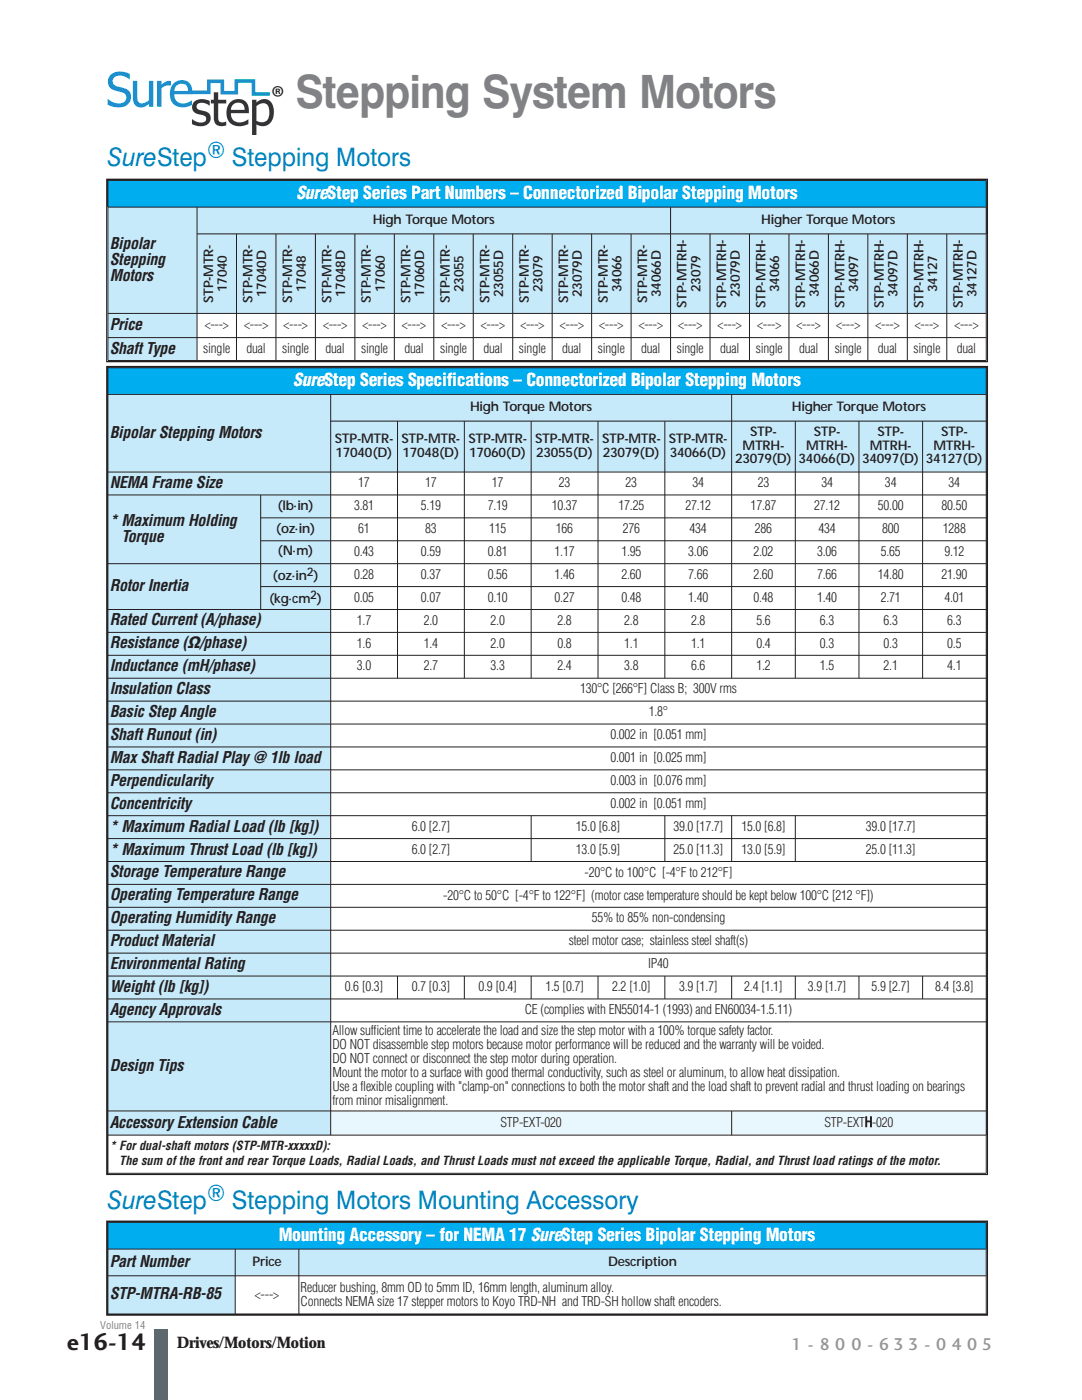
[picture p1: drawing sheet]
<svg xmlns="http://www.w3.org/2000/svg" width="216mm" height="279mm" viewBox="0 0 216 279" stroke-linecap="round" stroke-linejoin="round" font-family="sans-serif">
<defs><g id="words">
<text font-size="9.2" fill="#808285" x="59" y="21.6">Stepping System Motors</text>
<text font-size="6.4" fill="#231f20" x="54.1" y="21.6">®</text>
<g font-size="5.1" fill="#007bc3">
<text x="21.5" y="33.2">SureStep</text>
<text x="46.2" y="33.2">Stepping Motors</text>
<text x="21.5" y="241.3">SureStep</text>
<text x="46.2" y="241.3">Stepping Motors Mounting Accessory</text>
</g>
<text font-size="4.9" fill="#231f20" x="13.4" y="269.3">e16-14</text>
<g font-size="4.6" fill="#007bc3">
<text x="41.3" y="31.5">®</text>
<text x="41.3" y="239.7">®</text>
</g>
<g font-size="3.6" fill="#fff">
<text x="59.2" y="39.7">SureStep Series Part Numbers – Connectorized Bipolar Stepping Motors</text>
<text x="58.5" y="77">SureStep Series Specifications – Connectorized Bipolar Stepping Motors</text>
</g>
<text font-size="3.5" fill="#fff" x="55.6" y="247.6">Mounting Accessory – for NEMA 17 SureStep Series Bipolar Stepping Motors</text>
<text font-size="3.5" fill="#939598" x="157.9" y="269.5">1 - 8 0 0 - 6 3 3 - 0 4 0 5</text>
<g font-size="3.2" fill="#231f20">
<text x="21.9" y="49.7">Bipolar</text>
<text x="21.9" y="52.8">Stepping</text>
<text x="21.9" y="56">Motors</text>
<text x="21.9" y="65.9">Price</text>
<text x="21.9" y="70.6">Shaft Type</text>
<text x="21.9" y="87.4">Bipolar Stepping Motors</text>
<text x="21.9" y="97.4">NEMA Frame Size</text>
<text x="21.9" y="104.9">* Maximum Holding</text>
<text x="24.2" y="108.1">Torque</text>
<text x="21.9" y="118">Rotor Inertia</text>
<text x="21.9" y="124.8">Rated Current (A/phase)</text>
<text x="21.9" y="129.4">Resistance (Ω/phase)</text>
<text x="21.9" y="134">Inductance (mH/phase)</text>
<text x="21.9" y="138.5">Insulation Class</text>
<text x="21.9" y="143.1">Basic Step Angle</text>
<text x="21.9" y="147.7">Shaft Runout (in)</text>
<text x="21.9" y="152.2">Max Shaft Radial Play @ 1lb load</text>
<text x="21.9" y="156.8">Perpendicularity</text>
<text x="21.9" y="161.4">Concentricity</text>
<text x="21.9" y="166">* Maximum Radial Load (lb [kg])</text>
<text x="21.9" y="170.5">* Maximum Thrust Load (lb [kg])</text>
<text x="21.9" y="175.1">Storage Temperature Range</text>
<text x="21.9" y="179.7">Operating Temperature Range</text>
<text x="21.9" y="184.3">Operating Humidity Range</text>
<text x="21.9" y="188.8">Product Material</text>
<text x="21.9" y="193.4">Environmental Rating</text>
<text x="21.9" y="198">Weight (lb [kg])</text>
<text x="21.9" y="202.5">Agency Approvals</text>
<text x="21.9" y="213.7">Design Tips</text>
<text x="21.9" y="225">Accessory Extension Cable</text>
<text x="21.9" y="252.8">Part Number</text>
<text x="21.9" y="259.3">STP-MTRA-RB-85</text>
<text x="35.3" y="269.1">Drives/Motors/Motion</text>
</g>
<g font-size="2.6" fill="#231f20">
<text x="74.4" y="44.7">High Torque Motors</text>
<text x="151.9" y="44.7">Higher Torque Motors</text>
<text x="45.3" y="58.3" transform="rotate(-90 45.3 58.3)">17040</text>
<text x="53.1" y="59.3" transform="rotate(-90 53.1 59.3)">17040D</text>
<text x="61" y="58.3" transform="rotate(-90 61 58.3)">17048</text>
<text x="68.9" y="59.3" transform="rotate(-90 68.9 59.3)">17048D</text>
<text x="76.8" y="58.3" transform="rotate(-90 76.8 58.3)">17060</text>
<text x="84.6" y="59.3" transform="rotate(-90 84.6 59.3)">17060D</text>
<text x="92.5" y="58.3" transform="rotate(-90 92.5 58.3)">23055</text>
<text x="100.4" y="59.3" transform="rotate(-90 100.4 59.3)">23055D</text>
<text x="108.3" y="58.3" transform="rotate(-90 108.3 58.3)">23079</text>
<text x="116.1" y="59.3" transform="rotate(-90 116.1 59.3)">23079D</text>
<text x="124" y="58.3" transform="rotate(-90 124 58.3)">34066</text>
<text x="131.9" y="59.3" transform="rotate(-90 131.9 59.3)">34066D</text>
<text x="139.7" y="58.3" transform="rotate(-90 139.7 58.3)">23079</text>
<text x="147.6" y="59.3" transform="rotate(-90 147.6 59.3)">23079D</text>
<text x="155.5" y="58.3" transform="rotate(-90 155.5 58.3)">34066</text>
<text x="163.4" y="59.3" transform="rotate(-90 163.4 59.3)">34066D</text>
<text x="171.2" y="58.3" transform="rotate(-90 171.2 58.3)">34097</text>
<text x="179.1" y="59.3" transform="rotate(-90 179.1 59.3)">34097D</text>
<text x="187" y="58.3" transform="rotate(-90 187 58.3)">34127</text>
<text x="194.9" y="59.3" transform="rotate(-90 194.9 59.3)">34127D</text>
<text x="40.8" y="65.7">&lt;---&gt;</text>
<text x="42.5" y="60.5" transform="rotate(-90 42.5 60.5)">STP-MTR-</text>
<text x="48.7" y="65.7">&lt;---&gt;</text>
<text x="50.4" y="60.5" transform="rotate(-90 50.4 60.5)">STP-MTR-</text>
<text x="56.6" y="65.7">&lt;---&gt;</text>
<text x="58.3" y="60.5" transform="rotate(-90 58.3 60.5)">STP-MTR-</text>
<text x="64.5" y="65.7">&lt;---&gt;</text>
<text x="66.1" y="60.5" transform="rotate(-90 66.1 60.5)">STP-MTR-</text>
<text x="72.3" y="65.7">&lt;---&gt;</text>
<text x="74" y="60.5" transform="rotate(-90 74 60.5)">STP-MTR-</text>
<text x="80.2" y="65.7">&lt;---&gt;</text>
<text x="81.9" y="60.5" transform="rotate(-90 81.9 60.5)">STP-MTR-</text>
<text x="88.1" y="65.7">&lt;---&gt;</text>
<text x="89.8" y="60.5" transform="rotate(-90 89.8 60.5)">STP-MTR-</text>
<text x="96" y="65.7">&lt;---&gt;</text>
<text x="97.6" y="60.5" transform="rotate(-90 97.6 60.5)">STP-MTR-</text>
<text x="103.8" y="65.7">&lt;---&gt;</text>
<text x="105.5" y="60.5" transform="rotate(-90 105.5 60.5)">STP-MTR-</text>
<text x="111.7" y="65.7">&lt;---&gt;</text>
<text x="113.4" y="60.5" transform="rotate(-90 113.4 60.5)">STP-MTR-</text>
<text x="119.6" y="65.7">&lt;---&gt;</text>
<text x="121.3" y="60.5" transform="rotate(-90 121.3 60.5)">STP-MTR-</text>
<text x="127.5" y="65.7">&lt;---&gt;</text>
<text x="129.1" y="60.5" transform="rotate(-90 129.1 60.5)">STP-MTR-</text>
<text x="135.3" y="65.7">&lt;---&gt;</text>
<text x="137" y="61.4" transform="rotate(-90 137 61.4)">STP-MTRH-</text>
<text x="143.2" y="65.7">&lt;---&gt;</text>
<text x="144.9" y="61.4" transform="rotate(-90 144.9 61.4)">STP-MTRH-</text>
<text x="151.1" y="65.7">&lt;---&gt;</text>
<text x="152.8" y="61.4" transform="rotate(-90 152.8 61.4)">STP-MTRH-</text>
<text x="158.9" y="65.7">&lt;---&gt;</text>
<text x="160.6" y="61.4" transform="rotate(-90 160.6 61.4)">STP-MTRH-</text>
<text x="166.8" y="65.7">&lt;---&gt;</text>
<text x="168.5" y="61.4" transform="rotate(-90 168.5 61.4)">STP-MTRH-</text>
<text x="174.7" y="65.7">&lt;---&gt;</text>
<text x="176.4" y="61.4" transform="rotate(-90 176.4 61.4)">STP-MTRH-</text>
<text x="182.6" y="65.7">&lt;---&gt;</text>
<text x="184.3" y="61.4" transform="rotate(-90 184.3 61.4)">STP-MTRH-</text>
<text x="190.4" y="65.7">&lt;---&gt;</text>
<text x="192.1" y="61.4" transform="rotate(-90 192.1 61.4)">STP-MTRH-</text>
<text x="40.6" y="70.4">single</text>
<text x="49.2" y="70.4">dual</text>
<text x="56.3" y="70.4">single</text>
<text x="65" y="70.4">dual</text>
<text x="72.1" y="70.4">single</text>
<text x="80.7" y="70.4">dual</text>
<text x="87.8" y="70.4">single</text>
<text x="96.4" y="70.4">dual</text>
<text x="103.6" y="70.4">single</text>
<text x="112.2" y="70.4">dual</text>
<text x="119.3" y="70.4">single</text>
<text x="127.9" y="70.4">dual</text>
<text x="135.1" y="70.4">single</text>
<text x="143.7" y="70.4">dual</text>
<text x="150.8" y="70.4">single</text>
<text x="159.4" y="70.4">dual</text>
<text x="166.5" y="70.4">single</text>
<text x="175.2" y="70.4">dual</text>
<text x="182.3" y="70.4">single</text>
<text x="190.9" y="70.4">dual</text>
<text x="93.8" y="82">High Torque Motors</text>
<text x="158" y="82">Higher Torque Motors</text>
<text x="66.8" y="88.4">STP-MTR-</text>
<text x="80.1" y="88.4">STP-MTR-</text>
<text x="93.5" y="88.4">STP-MTR-</text>
<text x="106.8" y="88.4">STP-MTR-</text>
<text x="120.1" y="88.4">STP-MTR-</text>
<text x="133.5" y="88.4">STP-MTR-</text>
<text x="148.2" y="89.8">MTRH-</text>
<text x="149.7" y="87">STP-</text>
<text x="160.9" y="89.8">MTRH-</text>
<text x="162.4" y="87">STP-</text>
<text x="173.6" y="89.8">MTRH-</text>
<text x="175.1" y="87">STP-</text>
<text x="186.3" y="89.8">MTRH-</text>
<text x="187.8" y="87">STP-</text>
<text x="67" y="91.1">17040(D)</text>
<text x="80.3" y="91.1">17048(D)</text>
<text x="93.6" y="91.1">17060(D)</text>
<text x="107" y="91.1">23055(D)</text>
<text x="120.3" y="91.1">23079(D)</text>
<text x="133.6" y="91.1">34066(D)</text>
<text x="146.7" y="92.5">23079(D)</text>
<text x="159.4" y="92.5">34066(D)</text>
<text x="172.1" y="92.5">34097(D)</text>
<text x="184.8" y="92.5">34127(D)</text>
<text x="55.4" y="101.7">(lb·in)</text>
<text x="70.7" y="101.8">3.81</text>
<text x="71.5" y="97.2">17</text>
<text x="84" y="101.8">5.19</text>
<text x="84.8" y="97.2">17</text>
<text x="97.3" y="101.8">7.19</text>
<text x="98.2" y="97.2">17</text>
<text x="110.1" y="101.8">10.37</text>
<text x="111.5" y="97.2">23</text>
<text x="123.4" y="101.8">17.25</text>
<text x="124.8" y="97.2">23</text>
<text x="136.8" y="101.8">27.12</text>
<text x="138.2" y="97.2">34</text>
<text x="149.8" y="101.8">17.87</text>
<text x="151.2" y="97.2">23</text>
<text x="162.5" y="101.8">27.12</text>
<text x="163.9" y="97.2">34</text>
<text x="175.2" y="101.8">50.00</text>
<text x="176.6" y="97.2">34</text>
<text x="187.9" y="101.8">80.50</text>
<text x="189.3" y="97.2">34</text>
<text x="55.1" y="106.3">(oz·in)</text>
<text x="71.5" y="106.4">61</text>
<text x="84.8" y="106.4">83</text>
<text x="97.6" y="106.4">115</text>
<text x="110.9" y="106.4">166</text>
<text x="124.3" y="106.4">276</text>
<text x="137.6" y="106.4">434</text>
<text x="150.6" y="106.4">286</text>
<text x="163.3" y="106.4">434</text>
<text x="176" y="106.4">800</text>
<text x="188.2" y="106.4">1288</text>
<text x="55.4" y="110.8">(N·m)</text>
<text x="70.7" y="110.9">0.43</text>
<text x="84" y="110.9">0.59</text>
<text x="97.3" y="110.9">0.81</text>
<text x="110.7" y="110.9">1.17</text>
<text x="124" y="110.9">1.95</text>
<text x="137.3" y="110.9">3.06</text>
<text x="150.4" y="110.9">2.02</text>
<text x="163.1" y="110.9">3.06</text>
<text x="175.8" y="110.9">5.65</text>
<text x="188.5" y="110.9">9.12</text>
<text x="54.4" y="115.8">(oz·in )</text>
<text x="70.7" y="115.5">0.28</text>
<text x="84" y="115.5">0.37</text>
<text x="97.3" y="115.5">0.56</text>
<text x="110.7" y="115.5">1.46</text>
<text x="124" y="115.5">2.60</text>
<text x="137.3" y="115.5">7.66</text>
<text x="150.4" y="115.5">2.60</text>
<text x="163.1" y="115.5">7.66</text>
<text x="175.2" y="115.5">14.80</text>
<text x="187.9" y="115.5">21.90</text>
<text x="53.7" y="120.3">(kg·cm )</text>
<text x="70.7" y="120.1">0.05</text>
<text x="71.2" y="124.7">1.7</text>
<text x="84" y="120.1">0.07</text>
<text x="84.6" y="124.7">2.0</text>
<text x="97.3" y="120.1">0.10</text>
<text x="97.9" y="124.7">2.0</text>
<text x="110.7" y="120.1">0.27</text>
<text x="111.2" y="124.7">2.8</text>
<text x="124" y="120.1">0.48</text>
<text x="124.6" y="124.7">2.8</text>
<text x="137.3" y="120.1">1.40</text>
<text x="137.9" y="124.7">2.8</text>
<text x="150.4" y="120.1">0.48</text>
<text x="150.9" y="124.7">5.6</text>
<text x="163.1" y="120.1">1.40</text>
<text x="163.6" y="124.7">6.3</text>
<text x="175.8" y="120.1">2.71</text>
<text x="176.3" y="124.7">6.3</text>
<text x="188.5" y="120.1">4.01</text>
<text x="189" y="124.7">6.3</text>
<text x="71.2" y="129.2">1.6</text>
<text x="84.6" y="129.2">1.4</text>
<text x="97.9" y="129.2">2.0</text>
<text x="111.2" y="129.2">0.8</text>
<text x="124.6" y="129.2">1.1</text>
<text x="137.9" y="129.2">1.1</text>
<text x="150.9" y="129.2">0.4</text>
<text x="163.6" y="129.2">0.3</text>
<text x="176.3" y="129.2">0.3</text>
<text x="189" y="129.2">0.5</text>
<text x="71.2" y="133.8">3.0</text>
<text x="84.6" y="133.8">2.7</text>
<text x="97.9" y="133.8">3.3</text>
<text x="111.2" y="133.8">2.4</text>
<text x="124.6" y="133.8">3.8</text>
<text x="137.9" y="133.8">6.6</text>
<text x="150.9" y="133.8">1.2</text>
<text x="163.6" y="133.8">1.5</text>
<text x="176.3" y="133.8">2.1</text>
<text x="189" y="133.8">4.1</text>
<text x="115.7" y="138.4">130°C [266°F] Class B; 300V rms</text>
<text x="129.5" y="143">1.8°</text>
<text x="121.8" y="147.5">0.002 in [0.051 mm]</text>
<text x="121.8" y="152.1">0.001 in [0.025 mm]</text>
<text x="121.8" y="156.7">0.003 in [0.076 mm]</text>
<text x="121.8" y="161.2">0.002 in [0.051 mm]</text>
<text x="82.2" y="165.8">6.0 [2.7]</text>
<text x="114.9" y="165.8">15.0 [6.8]</text>
<text x="134.4" y="165.8">39.0 [17.7]</text>
<text x="147.9" y="165.8">15.0 [6.8]</text>
<text x="172.8" y="165.8">39.0 [17.7]</text>
<text x="82.2" y="170.4">6.0 [2.7]</text>
<text x="114.9" y="170.4">13.0 [5.9]</text>
<text x="134.4" y="170.4">25.0 [11.3]</text>
<text x="147.9" y="170.4">13.0 [5.9]</text>
<text x="172.8" y="170.4">25.0 [11.3]</text>
<text x="88.5" y="179.5">-20°C to 50°C [-4°F to 122°F] (motor case temperature should be kept below 100°C [212 °F])</text>
<text x="116.6" y="175">-20°C to 100°C [-4°F to 212°F]</text>
<text x="118.1" y="184.1">55% to 85% non-condensing</text>
<text x="113.5" y="188.7">steel motor case; stainless steel shaft(s)</text>
<text x="68.8" y="197.8">0.6 [0.3]</text>
<text x="82.2" y="197.8">0.7 [0.3]</text>
<text x="95.5" y="197.8">0.9 [0.4]</text>
<text x="108.8" y="197.8">1.5 [0.7]</text>
<text x="122.2" y="197.8">2.2 [1.0]</text>
<text x="129.3" y="193.2">IP40</text>
<text x="135.5" y="197.8">3.9 [1.7]</text>
<text x="148.5" y="197.8">2.4 [1.1]</text>
<text x="161.2" y="197.8">3.9 [1.7]</text>
<text x="173.9" y="197.8">5.9 [2.7]</text>
<text x="186.6" y="197.8">8.4 [3.8]</text>
<text x="104.7" y="202.4">CE (complies with EN55014-1 (1993) and EN60034-1.5.11)</text>
<text x="66.3" y="206.5">Allow sufficient time to accelerate the load and size the step motor with a 100% torque safety factor.</text>
<text x="66.3" y="209.3">DO NOT disassemble step motors because motor performance will be reduced and the warranty will be voided.</text>
<text x="66.3" y="212.2">DO NOT connect or disconnect the step motor during operation.</text>
<text x="66.3" y="215">Mount the motor to a surface with good thermal conductivity, such as steel or aluminum, to allow heat dissipation.</text>
<text x="66.3" y="217.8">Use a flexible coupling with &quot;clamp-on&quot; connections to both the motor shaft and the load shaft to prevent radial and thrust loading on bearings</text>
<text x="66.3" y="220.6">from minor misalignment.</text>
<text x="99.9" y="224.9">STP-EXT-020</text>
<text x="164.5" y="224.9">STP-EXTH-020</text>
<text x="50.4" y="252.6">Price</text>
<text x="60" y="257.8">Reducer bushing, 8mm OD to 5mm ID, 16mm length, aluminum alloy.</text>
<text x="121.4" y="252.6">Description</text>
<text x="50.9" y="259.2">&lt;---&gt;</text>
<text x="60" y="260.6">Connects NEMA size 17 stepper motors to Koyo TRD-NH and TRD-SH hollow shaft encoders.</text>
</g>
<g font-size="2.5" fill="#231f20">
<text x="21.9" y="229.6">* For dual-shaft motors (STP-MTR-xxxxxD):</text>
<text x="23.8" y="232.5">The sum of the front and rear Torque Loads, Radial Loads, and Thrust Loads must not exceed the applicable Torque, Radial, and Thrust load ratings of the motor.</text>
</g>
<g font-size="2.4" fill="#231f20">
<text x="61.2" y="114.9">2</text>
<text x="61.9" y="119.5">2</text>
</g>
<text font-size="2.1" fill="#808285" x="20" y="265.2">Volume 14</text>
</g></defs>
<path d="M30.8 265.3h2.6v14.1h-2.6z" fill="#39b54a"/>
<path d="M58.6 14.3h138.1v12.7h-138.1z" fill="#fff"/>
<path d="M38.2 18.4h3.5v-2.2h2.7v2.3h2.8v-2.3h3.4v2.6h3.2" fill="none" stroke="#138ece" stroke-width=".7" stroke-linecap="butt"/>
<g fill="#138ece">
<path d="M22.2 14.9a3.7 3.7 0 0 1 3.7-.2l-.1 1.1a2.41 2.41 0 0 0-3.1-.2 1.18 1.18 0 0 0 0 1.2 1.18 1.18 0 0 0 1.1 .6 2.42 2.42 0 0 1 2.3 1.6 2.32 2.32 0 0 1-3.1 2.4l-1.5-.5v-1.2a2.8 2.8 0 0 0 3.3 .6 1.14 1.14 0 0 0 .3-1.3 1.14 1.14 0 0 0-1.1-.7l-.4-.1a1.94 1.94 0 0 1-1.9-1.2 1.94 1.94 0 0 1 .5-2.1z" fill-rule="evenodd"/>
<path d="M26.5 16.1h.9v3a1.14 1.14 0 0 0 1 1.5l.6-.2 .7-.4v-3.9h.9v5.2h-.9v-.6a1.76 1.76 0 0 1-2.1 .7 1.76 1.76 0 0 1-1.1-1.9z" fill-rule="evenodd"/>
<path d="M31.3 16.1h.9v.8a2.04 2.04 0 0 1 1.9-.7v.9h-.2a1.95 1.95 0 0 0-1.7 .5v3.7h-.9z" fill-rule="evenodd"/>
<path d="M35.2 17.1l-.3 .5-.1 .5h2.7a1.33 1.33 0 0 0-.8-1.3 1.33 1.33 0 0 0-1.5 .3zM34.6 16.7a2.14 2.14 0 0 1 2.5-.6 2.14 2.14 0 0 1 1.3 2.2v.5h-3.6a1.85 1.85 0 0 0 1 1.7 1.85 1.85 0 0 0 1.9-.1l.6-.4v1a3.3 3.3 0 0 1-4-.6 3.4 3.4 0 0 1 .3-3.7z" fill-rule="evenodd"/>
</g>
<g fill="#333536">
<path d="M38.9 20.2a3 3 0 0 1 3 0v.9a2.15 2.15 0 0 0-2.5-.3 .82 .82 0 0 0 0 .9 .82 .82 0 0 0 .8 .4h.2a1.55 1.55 0 0 1 1.6 1.6 1.55 1.55 0 0 1-1.6 1.5l-1-.1-1.1-.3v-1a2.24 2.24 0 0 0 2.8 .3 .84 .84 0 0 0-1-1.2h-.2a1.51 1.51 0 0 1-1.5-1 1.51 1.51 0 0 1 .5-1.7z" fill-rule="evenodd"/>
<path d="M42.7 18.4h.8v1.5h1.6v.7h-1.6v2.5a1 1 0 0 0 .7 1.3l.9-.1v.7l-.1 .1a1.64 1.64 0 0 1-2.3-1.6v-2.9h-.6v-.7h.6z" fill-rule="evenodd"/>
<path d="M46.5 20.9l-.3 .4-.1 .6h2.7a1.33 1.33 0 0 0-.8-1.4 1.33 1.33 0 0 0-1.5 .4zM45.8 20.5a2.14 2.14 0 0 1 2.6-.6 2.14 2.14 0 0 1 1.3 2.2v.5h-3.6a1.85 1.85 0 0 0 1 1.7 1.85 1.85 0 0 0 1.9-.2l.6-.3v1a3.3 3.3 0 0 1-4-.6 3.4 3.4 0 0 1 .2-3.7z" fill-rule="evenodd"/>
<path d="M51.2 21.2v2.9a1.63 1.63 0 0 0 1.8 .1 1.63 1.63 0 0 0 .7-1.7 1.41 1.41 0 0 0-1.4-1.9zM50.3 19.9h.9v.6a1.96 1.96 0 0 1 2.2-.6 1.96 1.96 0 0 1 1.2 2 2.61 2.61 0 0 1-2.1 3.3l-.7-.1-.6-.3v2.2h-.9z" fill-rule="evenodd"/>
</g>
<path d="M21.4 73.2h175.6v161.1h-175.6z" fill="#fff"/>
<path d="M21.4 73.2h175.6v161.1h-175.6z" fill="none" stroke="#231f20" stroke-width=".35"/>
<path d="M21.5 73.4h175.3v5.3h-175.3z" fill="#00aeef"/>
<g fill="#c7eafb">
<path d="M21.5 78.7h44.5v15.5h-44.5z"/>
<path d="M66 78.7h80v5.3h-80z"/>
<path d="M146 78.7h50.8v5.3h-50.8z"/>
<path d="M66 84h13.3v10.2h-13.3z"/>
<path d="M79.3 84h13.4v10.2h-13.4z"/>
<path d="M92.7 84h13.3v10.2h-13.3z"/>
<path d="M106 84h13.3v10.2h-13.3z"/>
<path d="M119.3 84h13.4v10.2h-13.4z"/>
<path d="M132.7 84h13.3v10.2h-13.3z"/>
<path d="M146 84h12.7v10.2h-12.7z"/>
<path d="M158.7 84h12.7v10.2h-12.7z"/>
<path d="M171.4 84h12.7v10.2h-12.7z"/>
<path d="M184.1 84h12.7v10.2h-12.7z"/>
<path d="M21.5 94.2h44.5v4.6h-44.5z"/>
</g>
<g fill="#fff">
<path d="M66 94.2h13.3v4.6h-13.3z"/>
<path d="M79.3 94.2h13.4v4.6h-13.4z"/>
<path d="M92.7 94.2h13.3v4.6h-13.3z"/>
<path d="M106 94.2h13.3v4.6h-13.3z"/>
<path d="M119.3 94.2h13.4v4.6h-13.4z"/>
<path d="M132.7 94.2h13.3v4.6h-13.3z"/>
<path d="M146 94.2h12.7v4.6h-12.7z"/>
<path d="M158.7 94.2h12.7v4.6h-12.7z"/>
<path d="M171.4 94.2h12.7v4.6h-12.7z"/>
<path d="M184.1 94.2h12.7v4.6h-12.7z"/>
</g>
<g fill="#c7eafb">
<path d="M21.5 98.8h30.5v13.7h-30.5z"/>
<path d="M52 98.8h14v4.5h-14z"/>
</g>
<g fill="#fff">
<path d="M66 98.8h13.3v4.5h-13.3z"/>
<path d="M79.3 98.8h13.4v4.5h-13.4z"/>
<path d="M92.7 98.8h13.3v4.5h-13.3z"/>
<path d="M106 98.8h13.3v4.5h-13.3z"/>
<path d="M119.3 98.8h13.4v4.5h-13.4z"/>
<path d="M132.7 98.8h13.3v4.5h-13.3z"/>
<path d="M146 98.8h12.7v4.5h-12.7z"/>
<path d="M158.7 98.8h12.7v4.5h-12.7z"/>
<path d="M171.4 98.8h12.7v4.5h-12.7z"/>
<path d="M184.1 98.8h12.7v4.5h-12.7z"/>
</g>
<path d="M52 103.3h14v4.6h-14z" fill="#c7eafb"/>
<g fill="#fff">
<path d="M66 103.3h13.3v4.6h-13.3z"/>
<path d="M79.3 103.3h13.4v4.6h-13.4z"/>
<path d="M92.7 103.3h13.3v4.6h-13.3z"/>
<path d="M106 103.3h13.3v4.6h-13.3z"/>
<path d="M119.3 103.3h13.4v4.6h-13.4z"/>
<path d="M132.7 103.3h13.3v4.6h-13.3z"/>
<path d="M146 103.3h12.7v4.6h-12.7z"/>
<path d="M158.7 103.3h12.7v4.6h-12.7z"/>
<path d="M171.4 103.3h12.7v4.6h-12.7z"/>
<path d="M184.1 103.3h12.7v4.6h-12.7z"/>
</g>
<path d="M52 107.9h14v4.6h-14z" fill="#c7eafb"/>
<g fill="#fff">
<path d="M66 107.9h13.3v4.6h-13.3z"/>
<path d="M79.3 107.9h13.4v4.6h-13.4z"/>
<path d="M92.7 107.9h13.3v4.6h-13.3z"/>
<path d="M106 107.9h13.3v4.6h-13.3z"/>
<path d="M119.3 107.9h13.4v4.6h-13.4z"/>
<path d="M132.7 107.9h13.3v4.6h-13.3z"/>
<path d="M146 107.9h12.7v4.6h-12.7z"/>
<path d="M158.7 107.9h12.7v4.6h-12.7z"/>
<path d="M171.4 107.9h12.7v4.6h-12.7z"/>
<path d="M184.1 107.9h12.7v4.6h-12.7z"/>
</g>
<g fill="#c7eafb">
<path d="M21.5 112.5h30.5v9.1h-30.5z"/>
<path d="M52 112.5h14v4.6h-14z"/>
</g>
<g fill="#fff">
<path d="M66 112.5h13.3v4.6h-13.3z"/>
<path d="M79.3 112.5h13.4v4.6h-13.4z"/>
<path d="M92.7 112.5h13.3v4.6h-13.3z"/>
<path d="M106 112.5h13.3v4.6h-13.3z"/>
<path d="M119.3 112.5h13.4v4.6h-13.4z"/>
<path d="M132.7 112.5h13.3v4.6h-13.3z"/>
<path d="M146 112.5h12.7v4.6h-12.7z"/>
<path d="M158.7 112.5h12.7v4.6h-12.7z"/>
<path d="M171.4 112.5h12.7v4.6h-12.7z"/>
<path d="M184.1 112.5h12.7v4.6h-12.7z"/>
</g>
<path d="M52 117.1h14v4.5h-14z" fill="#c7eafb"/>
<g fill="#fff">
<path d="M66 117.1h13.3v4.5h-13.3z"/>
<path d="M79.3 117.1h13.4v4.5h-13.4z"/>
<path d="M92.7 117.1h13.3v4.5h-13.3z"/>
<path d="M106 117.1h13.3v4.5h-13.3z"/>
<path d="M119.3 117.1h13.4v4.5h-13.4z"/>
<path d="M132.7 117.1h13.3v4.5h-13.3z"/>
<path d="M146 117.1h12.7v4.5h-12.7z"/>
<path d="M158.7 117.1h12.7v4.5h-12.7z"/>
<path d="M171.4 117.1h12.7v4.5h-12.7z"/>
<path d="M184.1 117.1h12.7v4.5h-12.7z"/>
</g>
<path d="M21.5 121.6h44.5v4.6h-44.5z" fill="#c7eafb"/>
<g fill="#fff">
<path d="M66 121.6h13.3v4.6h-13.3z"/>
<path d="M79.3 121.6h13.4v4.6h-13.4z"/>
<path d="M92.7 121.6h13.3v4.6h-13.3z"/>
<path d="M106 121.6h13.3v4.6h-13.3z"/>
<path d="M119.3 121.6h13.4v4.6h-13.4z"/>
<path d="M132.7 121.6h13.3v4.6h-13.3z"/>
<path d="M146 121.6h12.7v4.6h-12.7z"/>
<path d="M158.7 121.6h12.7v4.6h-12.7z"/>
<path d="M171.4 121.6h12.7v4.6h-12.7z"/>
<path d="M184.1 121.6h12.7v4.6h-12.7z"/>
</g>
<path d="M21.5 126.2h44.5v4.6h-44.5z" fill="#c7eafb"/>
<g fill="#fff">
<path d="M66 126.2h13.3v4.6h-13.3z"/>
<path d="M79.3 126.2h13.4v4.6h-13.4z"/>
<path d="M92.7 126.2h13.3v4.6h-13.3z"/>
<path d="M106 126.2h13.3v4.6h-13.3z"/>
<path d="M119.3 126.2h13.4v4.6h-13.4z"/>
<path d="M132.7 126.2h13.3v4.6h-13.3z"/>
<path d="M146 126.2h12.7v4.6h-12.7z"/>
<path d="M158.7 126.2h12.7v4.6h-12.7z"/>
<path d="M171.4 126.2h12.7v4.6h-12.7z"/>
<path d="M184.1 126.2h12.7v4.6h-12.7z"/>
</g>
<path d="M21.5 130.8h44.5v4.6h-44.5z" fill="#c7eafb"/>
<g fill="#fff">
<path d="M66 130.8h13.3v4.6h-13.3z"/>
<path d="M79.3 130.8h13.4v4.6h-13.4z"/>
<path d="M92.7 130.8h13.3v4.6h-13.3z"/>
<path d="M106 130.8h13.3v4.6h-13.3z"/>
<path d="M119.3 130.8h13.4v4.6h-13.4z"/>
<path d="M132.7 130.8h13.3v4.6h-13.3z"/>
<path d="M146 130.8h12.7v4.6h-12.7z"/>
<path d="M158.7 130.8h12.7v4.6h-12.7z"/>
<path d="M171.4 130.8h12.7v4.6h-12.7z"/>
<path d="M184.1 130.8h12.7v4.6h-12.7z"/>
</g>
<path d="M21.5 135.4h44.5v4.5h-44.5z" fill="#c7eafb"/>
<path d="M66 135.4h130.8v4.5h-130.8z" fill="#fff"/>
<path d="M21.5 139.9h44.5v4.6h-44.5z" fill="#c7eafb"/>
<path d="M66 139.9h130.8v4.6h-130.8z" fill="#fff"/>
<path d="M21.5 144.5h44.5v4.6h-44.5z" fill="#c7eafb"/>
<path d="M66 144.5h130.8v4.6h-130.8z" fill="#fff"/>
<path d="M21.5 149.1h44.5v4.5h-44.5z" fill="#c7eafb"/>
<path d="M66 149.1h130.8v4.5h-130.8z" fill="#fff"/>
<path d="M21.5 153.6h44.5v4.6h-44.5z" fill="#c7eafb"/>
<path d="M66 153.6h130.8v4.6h-130.8z" fill="#fff"/>
<path d="M21.5 158.2h44.5v4.6h-44.5z" fill="#c7eafb"/>
<path d="M66 158.2h130.8v4.6h-130.8z" fill="#fff"/>
<path d="M21.5 162.8h44.5v4.6h-44.5z" fill="#c7eafb"/>
<g fill="#fff">
<path d="M66 162.8h40v4.6h-40z"/>
<path d="M106 162.8h26.7v4.6h-26.7z"/>
<path d="M132.7 162.8h13.3v4.6h-13.3z"/>
<path d="M146 162.8h12.7v4.6h-12.7z"/>
<path d="M158.7 162.8h38.1v4.6h-38.1z"/>
</g>
<path d="M21.5 167.4h44.5v4.5h-44.5z" fill="#c7eafb"/>
<g fill="#fff">
<path d="M66 167.4h40v4.5h-40z"/>
<path d="M106 167.4h26.7v4.5h-26.7z"/>
<path d="M132.7 167.4h13.3v4.5h-13.3z"/>
<path d="M146 167.4h12.7v4.5h-12.7z"/>
<path d="M158.7 167.4h38.1v4.5h-38.1z"/>
</g>
<path d="M21.5 171.9h44.5v4.6h-44.5z" fill="#c7eafb"/>
<path d="M66 171.9h130.8v4.6h-130.8z" fill="#fff"/>
<path d="M21.5 176.5h44.5v4.6h-44.5z" fill="#c7eafb"/>
<path d="M66 176.5h130.8v4.6h-130.8z" fill="#fff"/>
<path d="M21.5 181.1h44.5v4.5h-44.5z" fill="#c7eafb"/>
<path d="M66 181.1h130.8v4.5h-130.8z" fill="#fff"/>
<path d="M21.5 185.6h44.5v4.6h-44.5z" fill="#c7eafb"/>
<path d="M66 185.6h130.8v4.6h-130.8z" fill="#fff"/>
<path d="M21.5 190.2h44.5v4.6h-44.5z" fill="#c7eafb"/>
<path d="M66 190.2h130.8v4.6h-130.8z" fill="#fff"/>
<path d="M21.5 194.8h44.5v4.6h-44.5z" fill="#c7eafb"/>
<g fill="#fff">
<path d="M66 194.8h13.3v4.6h-13.3z"/>
<path d="M79.3 194.8h13.4v4.6h-13.4z"/>
<path d="M92.7 194.8h13.3v4.6h-13.3z"/>
<path d="M106 194.8h13.3v4.6h-13.3z"/>
<path d="M119.3 194.8h13.4v4.6h-13.4z"/>
<path d="M132.7 194.8h13.3v4.6h-13.3z"/>
<path d="M146 194.8h12.7v4.6h-12.7z"/>
<path d="M158.7 194.8h12.7v4.6h-12.7z"/>
<path d="M171.4 194.8h12.7v4.6h-12.7z"/>
<path d="M184.1 194.8h12.7v4.6h-12.7z"/>
</g>
<path d="M21.5 199.4h44.5v4.5h-44.5z" fill="#c7eafb"/>
<path d="M66 199.4h130.8v4.5h-130.8z" fill="#fff"/>
<path d="M21.5 203.9h44.5v17.8h-44.5z" fill="#c7eafb"/>
<path d="M66 203.9h130.8v17.8h-130.8z" fill="#fff"/>
<path d="M21.5 221.7h44.5v4.8h-44.5z" fill="#c7eafb"/>
<g fill="#e8f6fe">
<path d="M66 221.7h80v4.8h-80z"/>
<path d="M146 221.7h50.8v4.8h-50.8z"/>
</g>
<path d="M21.5 226.5h175.3v7.7h-175.3z" fill="#fff"/>
<g fill="none" stroke="#231f20" stroke-width=".2">
<path d="M21.5 78.7h175.3M21.5 73.4h175.3v160.8h-175.3zM66 78.7v147.8M146 78.7v56.7M21.5 94.2h175.3M21.5 98.8h175.3M52 98.8v22.8M66 84h130.8M79.3 84v51.4M92.7 84v51.4M106 84v51.4M119.3 84v51.4"/>
<path d="M132.7 84v51.4M158.7 84v51.4M171.4 84v51.4M184.1 84v51.4M21.5 112.5h175.3M52 103.3h144.8M52 107.9h144.8M52 117.1h144.8M21.5 121.6h175.3M21.5 126.2h175.3M21.5 130.8h175.3M21.5 135.4h175.3"/>
<path d="M21.5 139.9h175.3M21.5 144.5h175.3M21.5 149.1h175.3M21.5 153.6h175.3M21.5 158.2h175.3M21.5 162.8h175.3M21.5 167.4h175.3M21.5 171.9h175.3M21.5 176.5h175.3M106 162.8v9.1M132.7 162.8v9.1M146 162.8v9.1"/>
<path d="M158.7 162.8v9.1M21.5 181.1h175.3M21.5 185.6h175.3M21.5 190.2h175.3M21.5 194.8h175.3M21.5 199.4h175.3M79.3 194.8v4.6M92.7 194.8v4.6M106 194.8v4.6M119.3 194.8v4.6M132.7 194.8v4.6M146 194.8v4.6"/>
<path d="M158.7 194.8v4.6M171.4 194.8v4.6M184.1 194.8v4.6M21.5 203.9h175.3M21.5 221.7h175.3M21.5 226.5h175.3M146 221.7v4.8"/>
</g>
<g fill="#fff">
<path d="M21.2 27h175.2v7.9h-175.2z"/>
<path d="M21.2 235.1h175.2v8h-175.2z"/>
<path d="M21.4 243.8h175.6v18.6h-175.6z"/>
</g>
<path d="M21.4 243.8h175.6v18.6h-175.6z" fill="none" stroke="#231f20" stroke-width=".35"/>
<path d="M21.5 243.9h175.3v5.4h-175.3z" fill="#00aeef"/>
<g fill="#c7eafb">
<path d="M21.5 249.3h25.4v5.3h-25.4z"/>
<path d="M46.9 249.3h12.7v5.3h-12.7z"/>
<path d="M59.6 249.3h137.2v5.3h-137.2z"/>
<path d="M21.5 254.6h25.4v7.6h-25.4z"/>
</g>
<g fill="#fff">
<path d="M46.9 254.6h12.7v7.6h-12.7z"/>
<path d="M59.6 254.6h137.2v7.6h-137.2z"/>
</g>
<path d="M21.5 243.9h175.3v18.3h-175.3zM21.5 249.3h175.3M21.5 254.6h175.3M46.9 249.3v12.9M59.6 249.3v12.9" fill="none" stroke="#231f20" stroke-width=".2"/>
<path d="M21.4 35.8h175.6v36.3h-175.6z" fill="#fff"/>
<path d="M21.4 35.8h175.6v36.3h-175.6z" fill="none" stroke="#231f20" stroke-width=".35"/>
<path d="M21.5 36h175.3v5.3h-175.3z" fill="#00aeef"/>
<g fill="#c7eafb">
<path d="M21.5 41.3h17.8v21.3h-17.8z"/>
<path d="M39.3 41.3h94.5v5.4h-94.5z"/>
<path d="M133.8 41.3h63v5.4h-63z"/>
<path d="M39.3 46.7h7.9v15.9h-7.9z"/>
<path d="M47.2 46.7h7.9v15.9h-7.9z"/>
<path d="M55.1 46.7h7.8v15.9h-7.8z"/>
<path d="M62.9 46.7h7.9v15.9h-7.9z"/>
<path d="M70.8 46.7h7.9v15.9h-7.9z"/>
<path d="M78.7 46.7h7.9v15.9h-7.9z"/>
<path d="M86.6 46.7h7.8v15.9h-7.8z"/>
<path d="M94.4 46.7h7.9v15.9h-7.9z"/>
<path d="M102.3 46.7h7.9v15.9h-7.9z"/>
<path d="M110.2 46.7h7.9v15.9h-7.9z"/>
<path d="M118.1 46.7h7.8v15.9h-7.8z"/>
<path d="M125.9 46.7h7.9v15.9h-7.9z"/>
<path d="M133.8 46.7h7.9v15.9h-7.9z"/>
<path d="M141.7 46.7h7.9v15.9h-7.9z"/>
<path d="M149.6 46.7h7.8v15.9h-7.8z"/>
<path d="M157.4 46.7h7.9v15.9h-7.9z"/>
<path d="M165.3 46.7h7.9v15.9h-7.9z"/>
<path d="M173.2 46.7h7.8v15.9h-7.8z"/>
<path d="M181 46.7h7.9v15.9h-7.9z"/>
<path d="M188.9 46.7h7.9v15.9h-7.9z"/>
<path d="M21.5 62.6h17.8v4.8h-17.8z"/>
</g>
<g fill="#fff">
<path d="M39.3 62.6h7.9v4.8h-7.9z"/>
<path d="M47.2 62.6h7.9v4.8h-7.9z"/>
<path d="M55.1 62.6h7.8v4.8h-7.8z"/>
<path d="M62.9 62.6h7.9v4.8h-7.9z"/>
<path d="M70.8 62.6h7.9v4.8h-7.9z"/>
<path d="M78.7 62.6h7.9v4.8h-7.9z"/>
<path d="M86.6 62.6h7.8v4.8h-7.8z"/>
<path d="M94.4 62.6h7.9v4.8h-7.9z"/>
<path d="M102.3 62.6h7.9v4.8h-7.9z"/>
<path d="M110.2 62.6h7.9v4.8h-7.9z"/>
<path d="M118.1 62.6h7.8v4.8h-7.8z"/>
<path d="M125.9 62.6h7.9v4.8h-7.9z"/>
<path d="M133.8 62.6h7.9v4.8h-7.9z"/>
<path d="M141.7 62.6h7.9v4.8h-7.9z"/>
<path d="M149.6 62.6h7.8v4.8h-7.8z"/>
<path d="M157.4 62.6h7.9v4.8h-7.9z"/>
<path d="M165.3 62.6h7.9v4.8h-7.9z"/>
<path d="M173.2 62.6h7.8v4.8h-7.8z"/>
<path d="M181 62.6h7.9v4.8h-7.9z"/>
<path d="M188.9 62.6h7.9v4.8h-7.9z"/>
</g>
<path d="M21.5 67.4h17.8v4.5h-17.8z" fill="#c7eafb"/>
<g fill="#fff">
<path d="M39.3 67.4h7.9v4.5h-7.9z"/>
<path d="M47.2 67.4h7.9v4.5h-7.9z"/>
<path d="M55.1 67.4h7.8v4.5h-7.8z"/>
<path d="M62.9 67.4h7.9v4.5h-7.9z"/>
<path d="M70.8 67.4h7.9v4.5h-7.9z"/>
<path d="M78.7 67.4h7.9v4.5h-7.9z"/>
<path d="M86.6 67.4h7.8v4.5h-7.8z"/>
<path d="M94.4 67.4h7.9v4.5h-7.9z"/>
<path d="M102.3 67.4h7.9v4.5h-7.9z"/>
<path d="M110.2 67.4h7.9v4.5h-7.9z"/>
<path d="M118.1 67.4h7.8v4.5h-7.8z"/>
<path d="M125.9 67.4h7.9v4.5h-7.9z"/>
<path d="M133.8 67.4h7.9v4.5h-7.9z"/>
<path d="M141.7 67.4h7.9v4.5h-7.9z"/>
<path d="M149.6 67.4h7.8v4.5h-7.8z"/>
<path d="M157.4 67.4h7.9v4.5h-7.9z"/>
<path d="M165.3 67.4h7.9v4.5h-7.9z"/>
<path d="M173.2 67.4h7.8v4.5h-7.8z"/>
<path d="M181 67.4h7.9v4.5h-7.9z"/>
<path d="M188.9 67.4h7.9v4.5h-7.9z"/>
</g>
<g fill="none" stroke="#231f20" stroke-width=".2">
<path d="M21.5 36h175.3v35.9h-175.3zM21.5 41.3h175.3M39.3 41.3v30.6M39.3 46.7h157.5M47.2 46.7v25.2M55.1 46.7v25.2M62.9 46.7v25.2M70.8 46.7v25.2M78.7 46.7v25.2M86.6 46.7v25.2M94.4 46.7v25.2M102.3 46.7v25.2"/>
<path d="M110.2 46.7v25.2M118.1 46.7v25.2M125.9 46.7v25.2M133.8 41.3v30.6M141.7 46.7v25.2M149.6 46.7v25.2M157.4 46.7v25.2M165.3 46.7v25.2M173.2 46.7v25.2M181 46.7v25.2M188.9 46.7v25.2M21.5 62.6h175.3"/>
<path d="M21.5 67.4h175.3"/>
</g>
<use href="#words"/>
</svg>
